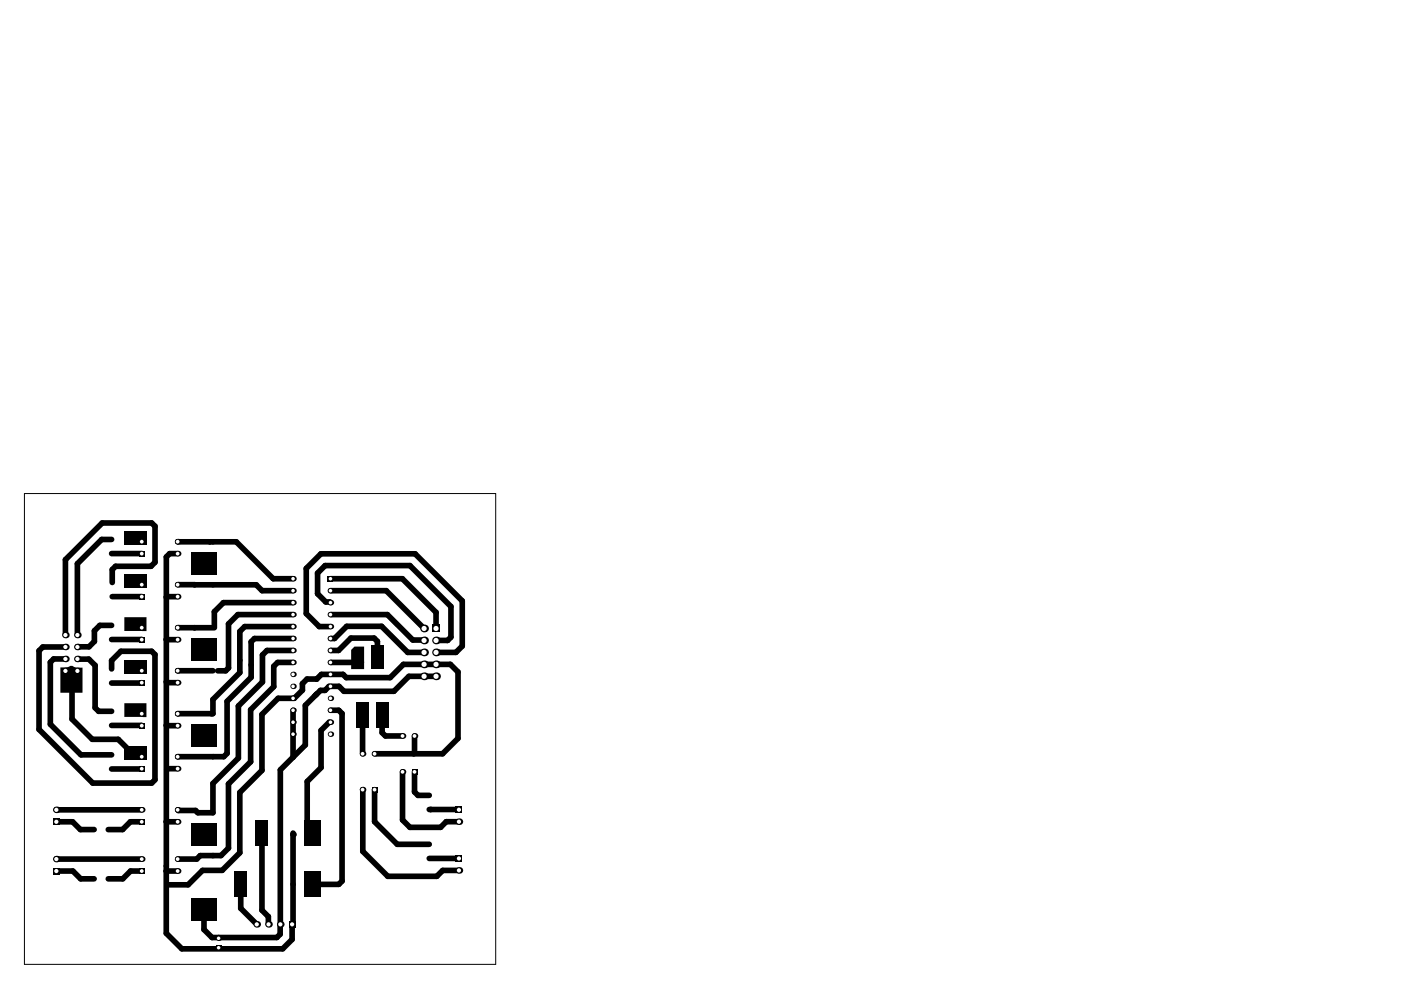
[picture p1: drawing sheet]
<svg xmlns="http://www.w3.org/2000/svg" width="297mm" height="210mm" viewBox="0 0 297 210" stroke-linecap="round" stroke-linejoin="round" font-family="sans-serif">
<g fill="#000">
<path d="M26.4 112.7h4.7v2.9h-4.7zM26.4 130.9h4.7v2.9h-4.7zM26.4 121.9h4.7v2.8h-4.7zM40.7 117.1h5.3v4.7h-5.3zM12.8 141.5a2.83 2.83 0 0 0 2.1-.3h.5l.7 .3 1.4 .1v5.3h-4.7zM26.4 149.1h4.6v2.9h-4.6zM26.4 140h4.6v2.9h-4.6zM40.7 135.3h5.3v4.7h-5.3zM40.7 153.6h5.3v4.6h-5.3zM74.4 137.8l.7-.7h2.1v4.8h-2.8zM75.5 148.9h2.8v5.4h-2.8zM78.6 136.9h2.7v5h-2.7z"/>
<path d="M79.6 148.9h2.8v5.4h-2.8zM26.4 158.2h4.6v3h-4.6zM40.7 174.5h5.3v4.7h-5.3zM54.1 173.9h2.8v5.4h-2.8zM64.5 173.9h3.5v5.4h-3.5zM40.7 190.6h5.3v4.7h-5.3zM49.7 184.8h2.7v5.4h-2.7zM64.5 184.8h3.4v5.4h-3.4z"/>
<circle cx="11.9" cy="171.7" r=".6"/>
<circle cx="62.1" cy="176.9" r=".6"/>
<circle cx="11.9" cy="182.1" r=".6"/>
</g>
<g fill="none" stroke="#000" stroke-width="1.2">
<path d="M23.7 117.4h6.4M23.7 114.4h-2.1l-5.2 5.1v15.1M37.7 117.4h-1.7l-.7 .7v79.8l3.3 3.3h21.3l2-2v-3.2l.2-.2v-19.2M37.7 114.8v.1M37.7 114.9h12.4l7.8 7.8h4.2M44.5 114.9h.1M13.9 137.2h-4.8l-.8 .8v16.7l11.4 11.3h12.5l.7-.7v-26.5l-.7-.7h-6.6l-1.9 2v1.7M13.9 139.7h-2.5l-.7 .7v13.2l6.5 6.4h6.5M16.4 139.7l2.4 .1 1.4 1.3v9l.7 .7h2.8M23.7 132.6h-2.5l-1.2 1.1v2.3l-1.1 1.1-2.5 .1M23.7 135.6h6.4M23.8 123.5v-2.7l.7-.7h7.5l.9-.9v-7.6l-.7-.7h-10.5l-7.8 7.8v15.9"/>
<path d="M23.8 126.5h6.2M30 126.5h.1M35.3 135.6h2.4M37.7 124h16.6l1.3 1.2h6.5M37.7 133.1h7.4M37.7 126.5l-2.4 .1M41.2 124h.1M41.3 133.1h.1M62.1 137.9h-5.5l-1 1v5.7l-5.1 5.1v11l-5.4 5.4v6.2h-3.2l-.4-.5h-3.7l-.1-.1M62.1 130.3h-11.7l-1.9 2v9.3l-.7 .6h-1.6M62.1 135.4h-8.2l-.7 .7v7.5l-5.1 5.1v11l-.7 .7h-9.7M62.1 132.8h-10.2l-1.1 1.1v8.7l-5.7 5.7v3h-7.4"/>
<path d="M62.1 127.8h-14.7l-2 1.9v3.4M70.1 122.7h15.2l7.1 7.1v3.5M70.1 137.9h1.7l2.6-2.6h4.9l.7 .7v4.5M70.1 127.8l-.2-.2h-.8l-1.8-1.7v-4.4l1.6-1.6h18l8.7 8.7v6.5l-.7 .7h-2.5M70.1 135.4h.8l2.6-2.6h7.4l5.5 5.5h3.5M70.1 132.8h-2.4l-2.8-2.7v-9.6l3.1-3.1h20l10 10v9.6l-1.3 1.3h-4.3M70.1 130.3h12l5.4 5.4 2.4 .1M70.1 125.2h11.8l8 8.1M15.3 145.5v7l4.3 4.3h5.5l3.7 3.6h1.3M23.7 153.8l6.4 .1M30.1 144.7l-6.4 .1M35.3 153.8l2.4 .1"/>
<path d="M35.3 144.6l.1 .1h2.3M37.7 142.2h.1M37.7 142.2h7.4M37.7 151.3h.1M44.8 151.3h.1M62.1 150.6v9.9M62.1 140.5h-3.2l-.9 .8v4.3l-4.9 4.9v11l-4.7 4.7v13.6l-1.5 1.6h-4.5l-.7 .7h-4M66.8 147.5l-2.1 2.1v8.3l-5.3 5.3v34.9l-.7 .7h-13.8l-1.7-1.7v-5.5M66.8 147.5h.1M67.1 147.2h.1M67.1 147.2l-.3 .3M70.1 153.1h-.3l-1.7 1.8v7.9l-3 2.9v10.9"/>
<path d="M70.1 150.6h1.7l.7 .7v35.5l-.7 .7h-6.7M70.1 140.5h6.5M76.8 153.1l.1 6.7M79.4 159.8h14.4l3.3-3.2v-14.1l-1.6-1.6h-10l-2.8 2.8h-9.3l-.7-.7h-4.6l-1 1h-2l-1 1v1.3l-1.7 1.8h-3.4l-3.5 3.4v11.8l-4.7 4.7v12.8l-3.7 3.7h-4.2l-3 3.1h-4.4M81 153.2v2.1l.7 .7h3.6M87.9 156v3.6l-.2 .2M92.4 143.4h-5.7l-3.2 3.2h-10.6l-1-1.1h-2.1l-.9 .9h-1l-.8 .8M11.9 174.2h3.5l1.6 1.7h3M11.9 171.7h18.2M30.1 163h-6.4M30.1 174.2h-2.5l-1.6 1.7h-3M35.3 174.2h2.4"/>
<path d="M35.4 163h2.3M37.7 160.4h.1M55.4 176.5l.1 16.5 1.4 1.3v1.7M76.9 167.4v13.1l5.3 5.3h10.4l1.3-1.3h3.4M79.4 167.4h.1M79.4 167.4v6.8l4.8 4.8h6.8M85.3 163.6v10.3l1.6 1.5h6.5l1.2-1.2h2.7M87.9 163.6v4.3l.7 .7h2.4M91 171.6l6.3 .1M91.3 171.6h.1M11.9 184.7h3.5l1.7 1.6h2.9M11.9 182.1h18.2"/>
<path d="M30.1 184.7h-2.4l-1.7 1.6h-3M37.7 184.7h-2.4M51 187v5.6l3.4 3.4M59.4 196h.1M91 182h6.3M97.3 182h.1"/>
</g>
<path d="M5.2 104.6h99.9v99.9h-99.9z" fill="none" stroke="#000" stroke-width=".21"/>
<path d="M29.5 184.1h1.1v1.2h-1.1z" fill-rule="evenodd" fill="#000"/>
<circle cx="30.1" cy="184.7" r=".4" fill="#fff"/>
<circle cx="30.1" cy="160.4" r=".6" fill="#000"/>
<circle cx="30.1" cy="160.4" r=".4" fill="#fff"/>
<circle cx="30.1" cy="142.2" r=".6" fill="#000"/>
<circle cx="30.1" cy="142.2" r=".4" fill="#fff"/>
<circle cx="30.1" cy="124" r=".6" fill="#000"/>
<circle cx="30.1" cy="124" r=".4" fill="#fff"/>
<circle cx="37.7" cy="184.7" r=".6" fill="#000"/>
<circle cx="37.7" cy="184.7" r=".4" fill="#fff"/>
<circle cx="37.7" cy="160.4" r=".6" fill="#000"/>
<circle cx="37.7" cy="160.4" r=".4" fill="#fff"/>
<circle cx="37.7" cy="142.2" r=".6" fill="#000"/>
<circle cx="37.7" cy="142.2" r=".4" fill="#fff"/>
<circle cx="37.7" cy="124" r=".6" fill="#000"/>
<circle cx="37.7" cy="124" r=".4" fill="#fff"/>
<path d="M45.8 200.4h1.1v1.1h-1.1z" fill-rule="evenodd" fill="#000"/>
<circle cx="46.3" cy="200.9" r=".37" fill="#fff"/>
<circle cx="46.3" cy="198.9" r=".57" fill="#000"/>
<circle cx="46.3" cy="198.9" r=".37" fill="#fff"/>
<circle cx="62.1" cy="150.6" r=".58" fill="#000"/>
<circle cx="62.1" cy="150.6" r=".38" fill="#fff"/>
<circle cx="62.1" cy="148.1" r=".58" fill="#000"/>
<circle cx="62.1" cy="148.1" r=".38" fill="#fff"/>
<circle cx="62.1" cy="140.5" r=".58" fill="#000"/>
<circle cx="62.1" cy="140.5" r=".38" fill="#fff"/>
<circle cx="62.1" cy="137.9" r=".58" fill="#000"/>
<circle cx="62.1" cy="137.9" r=".38" fill="#fff"/>
<circle cx="62.1" cy="130.3" r=".58" fill="#000"/>
<circle cx="62.1" cy="130.3" r=".38" fill="#fff"/>
<circle cx="62.1" cy="127.8" r=".58" fill="#000"/>
<circle cx="62.1" cy="127.8" r=".38" fill="#fff"/>
<circle cx="30.1" cy="182.1" r=".6" fill="#000"/>
<circle cx="30.1" cy="182.1" r=".4" fill="#fff"/>
<path d="M29.5 173.6h1.1v1.2h-1.1z" fill-rule="evenodd" fill="#000"/>
<circle cx="30.1" cy="174.2" r=".4" fill="#fff"/>
<circle cx="30.1" cy="171.7" r=".6" fill="#000"/>
<circle cx="30.1" cy="171.7" r=".4" fill="#fff"/>
<path d="M29.5 162.4h1.1v1.2h-1.1z" fill-rule="evenodd" fill="#000"/>
<circle cx="30.1" cy="163" r=".4" fill="#fff"/>
<circle cx="30.1" cy="151.3" r=".6" fill="#000"/>
<circle cx="30.1" cy="151.3" r=".4" fill="#fff"/>
<path d="M29.5 153.3h1.1v1.2h-1.1z" fill-rule="evenodd" fill="#000"/>
<circle cx="30.1" cy="153.9" r=".4" fill="#fff"/>
<path d="M29.5 144.1h1.1v1.2h-1.1z" fill-rule="evenodd" fill="#000"/>
<circle cx="30.1" cy="144.7" r=".4" fill="#fff"/>
<circle cx="30.1" cy="133.1" r=".6" fill="#000"/>
<circle cx="30.1" cy="133.1" r=".4" fill="#fff"/>
<path d="M29.5 135h1.1v1.2h-1.1z" fill-rule="evenodd" fill="#000"/>
<circle cx="30.1" cy="135.6" r=".4" fill="#fff"/>
<path d="M29.5 125.9h1.1v1.2h-1.1z" fill-rule="evenodd" fill="#000"/>
<circle cx="30.1" cy="126.5" r=".4" fill="#fff"/>
<path d="M29.5 116.8h1.1v1.2h-1.1z" fill-rule="evenodd" fill="#000"/>
<circle cx="30.1" cy="117.4" r=".4" fill="#fff"/>
<circle cx="30.1" cy="114.8" r=".6" fill="#000"/>
<circle cx="30.1" cy="114.8" r=".4" fill="#fff"/>
<circle cx="37.7" cy="182.1" r=".6" fill="#000"/>
<circle cx="37.7" cy="182.1" r=".4" fill="#fff"/>
<circle cx="37.7" cy="174.2" r=".6" fill="#000"/>
<circle cx="37.7" cy="174.2" r=".4" fill="#fff"/>
<circle cx="37.7" cy="171.7" r=".6" fill="#000"/>
<circle cx="37.7" cy="171.7" r=".4" fill="#fff"/>
<circle cx="37.7" cy="163" r=".6" fill="#000"/>
<circle cx="37.7" cy="163" r=".4" fill="#fff"/>
<circle cx="37.7" cy="153.9" r=".6" fill="#000"/>
<circle cx="37.7" cy="153.9" r=".4" fill="#fff"/>
<circle cx="37.7" cy="151.3" r=".6" fill="#000"/>
<circle cx="37.7" cy="151.3" r=".4" fill="#fff"/>
<circle cx="37.7" cy="144.7" r=".6" fill="#000"/>
<circle cx="37.7" cy="144.7" r=".4" fill="#fff"/>
<circle cx="37.7" cy="135.6" r=".6" fill="#000"/>
<circle cx="37.7" cy="135.6" r=".4" fill="#fff"/>
<circle cx="37.7" cy="133.1" r=".6" fill="#000"/>
<circle cx="37.7" cy="133.1" r=".4" fill="#fff"/>
<circle cx="37.7" cy="126.5" r=".6" fill="#000"/>
<circle cx="37.7" cy="126.5" r=".4" fill="#fff"/>
<circle cx="37.7" cy="117.4" r=".6" fill="#000"/>
<circle cx="37.7" cy="117.4" r=".4" fill="#fff"/>
<circle cx="37.7" cy="114.8" r=".6" fill="#000"/>
<circle cx="37.7" cy="114.8" r=".4" fill="#fff"/>
<circle cx="62.1" cy="153.1" r=".58" fill="#000"/>
<circle cx="62.1" cy="153.1" r=".38" fill="#fff"/>
<circle cx="62.1" cy="155.7" r=".58" fill="#000"/>
<circle cx="62.1" cy="155.7" r=".38" fill="#fff"/>
<circle cx="62.1" cy="143" r=".58" fill="#000"/>
<circle cx="62.1" cy="143" r=".38" fill="#fff"/>
<circle cx="62.1" cy="145.5" r=".58" fill="#000"/>
<circle cx="62.1" cy="145.5" r=".38" fill="#fff"/>
<circle cx="62.1" cy="132.8" r=".58" fill="#000"/>
<circle cx="62.1" cy="132.8" r=".38" fill="#fff"/>
<circle cx="62.1" cy="135.4" r=".58" fill="#000"/>
<circle cx="62.1" cy="135.4" r=".38" fill="#fff"/>
<circle cx="62.1" cy="125.2" r=".58" fill="#000"/>
<circle cx="62.1" cy="125.2" r=".38" fill="#fff"/>
<circle cx="62.1" cy="122.7" r=".58" fill="#000"/>
<circle cx="62.1" cy="122.7" r=".38" fill="#fff"/>
<circle cx="16.4" cy="142.2" r=".7" fill="#000"/>
<circle cx="16.4" cy="142.2" r=".45" fill="#fff"/>
<circle cx="13.9" cy="142.2" r=".7" fill="#000"/>
<circle cx="13.9" cy="142.2" r=".45" fill="#fff"/>
<circle cx="70.1" cy="150.6" r=".58" fill="#000"/>
<circle cx="70.1" cy="150.6" r=".38" fill="#fff"/>
<circle cx="70.1" cy="148.1" r=".58" fill="#000"/>
<circle cx="70.1" cy="148.1" r=".38" fill="#fff"/>
<circle cx="70.1" cy="140.5" r=".58" fill="#000"/>
<circle cx="70.1" cy="140.5" r=".38" fill="#fff"/>
<circle cx="70.1" cy="137.9" r=".58" fill="#000"/>
<circle cx="70.1" cy="137.9" r=".38" fill="#fff"/>
<circle cx="70.1" cy="130.3" r=".58" fill="#000"/>
<circle cx="70.1" cy="130.3" r=".38" fill="#fff"/>
<circle cx="70.1" cy="127.8" r=".58" fill="#000"/>
<circle cx="70.1" cy="127.8" r=".38" fill="#fff"/>
<circle cx="16.4" cy="134.6" r=".7" fill="#000"/>
<circle cx="16.4" cy="134.6" r=".45" fill="#fff"/>
<circle cx="13.9" cy="134.6" r=".7" fill="#000"/>
<circle cx="13.9" cy="134.6" r=".45" fill="#fff"/>
<circle cx="16.4" cy="137.2" r=".7" fill="#000"/>
<circle cx="16.4" cy="137.2" r=".45" fill="#fff"/>
<circle cx="13.9" cy="137.2" r=".7" fill="#000"/>
<circle cx="13.9" cy="137.2" r=".45" fill="#fff"/>
<circle cx="54.4" cy="196" r=".7" fill="#000"/>
<circle cx="54.4" cy="196" r=".45" fill="#fff"/>
<circle cx="59.4" cy="196" r=".7" fill="#000"/>
<circle cx="59.4" cy="196" r=".45" fill="#fff"/>
<circle cx="56.9" cy="196" r=".7" fill="#000"/>
<circle cx="56.9" cy="196" r=".45" fill="#fff"/>
<path d="M61.2 195.3h1.4v1.4h-1.4z" fill-rule="evenodd" fill="#000"/>
<circle cx="61.9" cy="196" r=".45" fill="#fff"/>
<circle cx="70.1" cy="155.7" r=".58" fill="#000"/>
<circle cx="70.1" cy="155.7" r=".38" fill="#fff"/>
<circle cx="70.1" cy="153.1" r=".58" fill="#000"/>
<circle cx="70.1" cy="153.1" r=".38" fill="#fff"/>
<circle cx="70.1" cy="145.5" r=".58" fill="#000"/>
<circle cx="70.1" cy="145.5" r=".38" fill="#fff"/>
<circle cx="70.1" cy="143" r=".58" fill="#000"/>
<circle cx="70.1" cy="143" r=".38" fill="#fff"/>
<circle cx="70.1" cy="135.4" r=".58" fill="#000"/>
<circle cx="70.1" cy="135.4" r=".38" fill="#fff"/>
<circle cx="70.1" cy="132.8" r=".58" fill="#000"/>
<circle cx="70.1" cy="132.8" r=".38" fill="#fff"/>
<circle cx="70.1" cy="125.2" r=".58" fill="#000"/>
<circle cx="70.1" cy="125.2" r=".38" fill="#fff"/>
<path d="M69.5 122.1h1.1v1.2h-1.1z" fill-rule="evenodd" fill="#000"/>
<circle cx="70.1" cy="122.7" r=".38" fill="#fff"/>
<path d="M78.8 166.8h1.2v1.2h-1.2z" fill-rule="evenodd" fill="#000"/>
<circle cx="79.4" cy="167.4" r=".4" fill="#fff"/>
<circle cx="79.4" cy="159.8" r=".6" fill="#000"/>
<circle cx="79.4" cy="159.8" r=".4" fill="#fff"/>
<path d="M87.3 163.1h1.2v1.1h-1.2z" fill-rule="evenodd" fill="#000"/>
<circle cx="87.9" cy="163.6" r=".4" fill="#fff"/>
<circle cx="89.9" cy="143.4" r=".82" fill="#000"/>
<circle cx="89.9" cy="143.4" r=".55" fill="#fff"/>
<circle cx="89.9" cy="133.3" r=".82" fill="#000"/>
<circle cx="89.9" cy="133.3" r=".55" fill="#fff"/>
<circle cx="89.9" cy="135.8" r=".82" fill="#000"/>
<circle cx="89.9" cy="135.8" r=".55" fill="#fff"/>
<circle cx="89.9" cy="138.3" r=".82" fill="#000"/>
<circle cx="89.9" cy="138.3" r=".55" fill="#fff"/>
<circle cx="97.3" cy="184.5" r=".7" fill="#000"/>
<circle cx="97.3" cy="184.5" r=".45" fill="#fff"/>
<path d="M96.6 181.3h1.4v1.4h-1.4z" fill-rule="evenodd" fill="#000"/>
<circle cx="97.3" cy="182" r=".45" fill="#fff"/>
<circle cx="97.3" cy="174.2" r=".7" fill="#000"/>
<circle cx="97.3" cy="174.2" r=".45" fill="#fff"/>
<path d="M96.6 171h1.4v1.4h-1.4z" fill-rule="evenodd" fill="#000"/>
<circle cx="97.3" cy="171.7" r=".45" fill="#fff"/>
<circle cx="99.1" cy="110.6" r=".5" fill="#000"/>
<circle cx="99.1" cy="110.6" r="1.6" fill="#fff"/>
<circle cx="16.4" cy="139.7" r=".7" fill="#000"/>
<circle cx="16.4" cy="139.7" r=".45" fill="#fff"/>
<circle cx="13.9" cy="139.7" r=".7" fill="#000"/>
<circle cx="13.9" cy="139.7" r=".45" fill="#fff"/>
<circle cx="89.9" cy="140.9" r=".82" fill="#000"/>
<circle cx="89.9" cy="140.9" r=".55" fill="#fff"/>
<circle cx="87.9" cy="156" r=".6" fill="#000"/>
<circle cx="87.9" cy="156" r=".4" fill="#fff"/>
<circle cx="99.1" cy="198.5" r=".5" fill="#000"/>
<circle cx="99.1" cy="198.5" r="1.6" fill="#fff"/>
<path d="M11.2 184h1.4v1.4h-1.4z" fill-rule="evenodd" fill="#000"/>
<circle cx="11.9" cy="184.7" r=".45" fill="#fff"/>
<circle cx="11.9" cy="182.1" r=".7" fill="#000"/>
<circle cx="11.9" cy="182.1" r=".45" fill="#fff"/>
<path d="M11.2 173.5h1.4v1.4h-1.4z" fill-rule="evenodd" fill="#000"/>
<circle cx="11.9" cy="174.2" r=".45" fill="#fff"/>
<circle cx="11.9" cy="171.7" r=".7" fill="#000"/>
<circle cx="11.9" cy="171.7" r=".45" fill="#fff"/>
<circle cx="11.2" cy="110.6" r=".5" fill="#000"/>
<circle cx="11.2" cy="110.6" r="1.6" fill="#fff"/>
<circle cx="76.9" cy="167.4" r=".6" fill="#000"/>
<circle cx="76.9" cy="167.4" r=".4" fill="#fff"/>
<circle cx="85.3" cy="163.6" r=".6" fill="#000"/>
<circle cx="85.3" cy="163.6" r=".4" fill="#fff"/>
<circle cx="76.9" cy="159.8" r=".6" fill="#000"/>
<circle cx="76.9" cy="159.8" r=".4" fill="#fff"/>
<circle cx="92.4" cy="143.4" r=".82" fill="#000"/>
<circle cx="92.4" cy="143.4" r=".55" fill="#fff"/>
<path d="M91.6 132.4h1.7v1.7h-1.7z" fill-rule="evenodd" fill="#000"/>
<circle cx="92.4" cy="133.3" r=".55" fill="#fff"/>
<circle cx="92.4" cy="135.8" r=".82" fill="#000"/>
<circle cx="92.4" cy="135.8" r=".55" fill="#fff"/>
<circle cx="92.4" cy="138.3" r=".82" fill="#000"/>
<circle cx="92.4" cy="138.3" r=".55" fill="#fff"/>
<circle cx="11.2" cy="198.5" r=".5" fill="#000"/>
<circle cx="11.2" cy="198.5" r="1.6" fill="#fff"/>
<circle cx="85.3" cy="156" r=".6" fill="#000"/>
<circle cx="85.3" cy="156" r=".4" fill="#fff"/>
<circle cx="92.4" cy="140.9" r=".82" fill="#000"/>
<circle cx="92.4" cy="140.9" r=".55" fill="#fff"/>
</svg>
